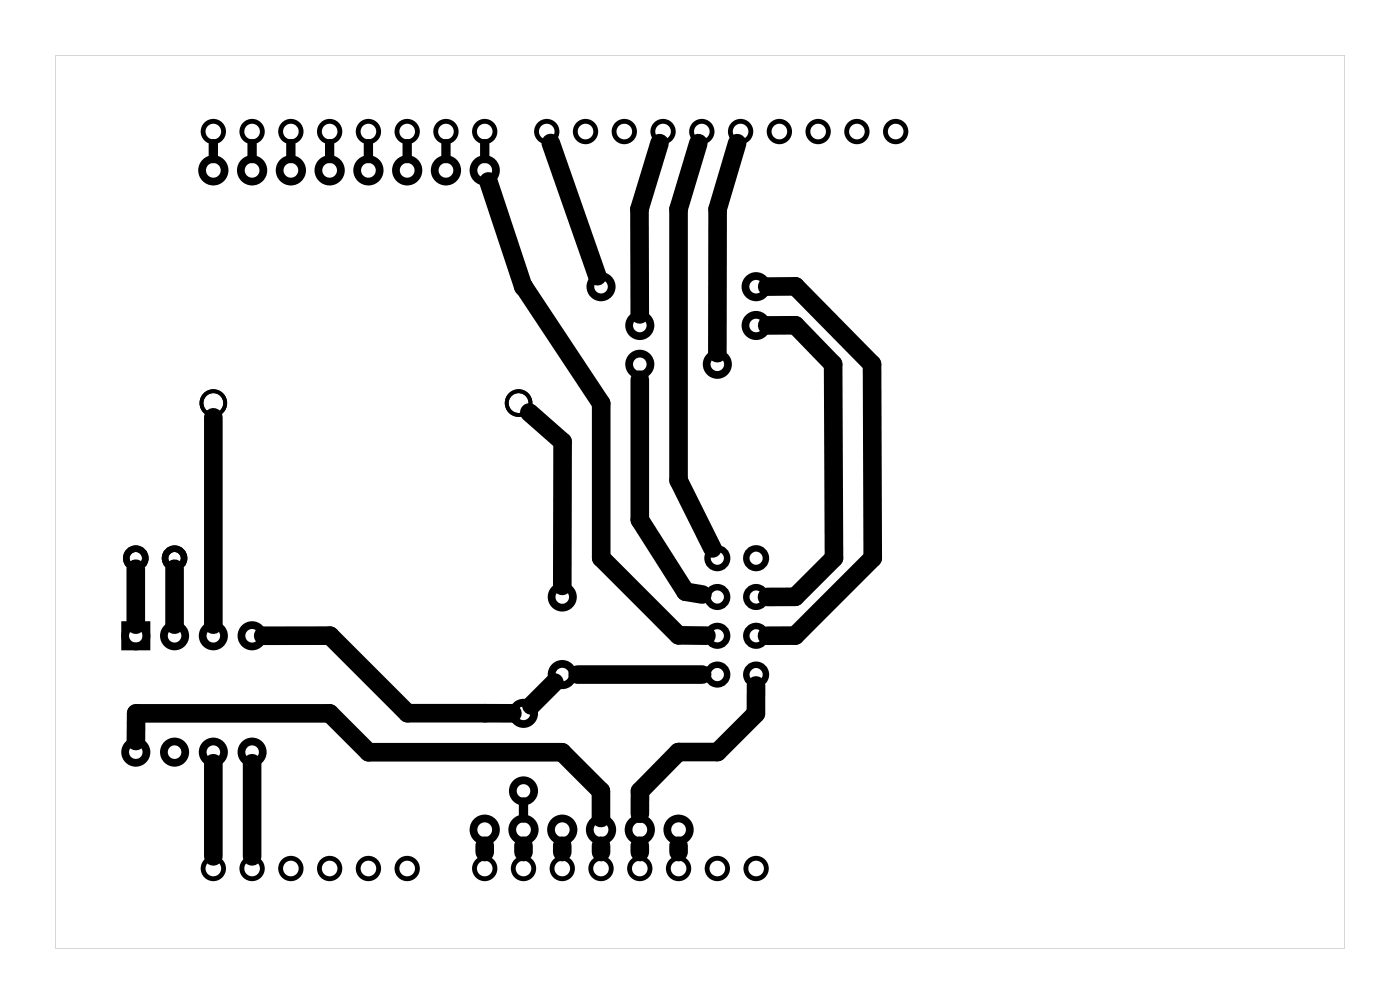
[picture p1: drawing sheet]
<svg xmlns="http://www.w3.org/2000/svg" width="92mm" height="66mm" viewBox="0 0 92 66" stroke-linecap="round" stroke-linejoin="round" font-family="sans-serif">
<path d="M3.6 3.6v58.5h84.5v-58.5zM3.6 3.6h84.5v58.5h-84.5z" fill="#000"/>
<g fill="none" stroke="#000" stroke-width=".32">
<circle cx="14" cy="8.6" r=".67"/>
<circle cx="16.5" cy="8.6" r=".67"/>
<circle cx="19.1" cy="8.6" r=".67"/>
<circle cx="21.6" cy="8.6" r=".67"/>
<circle cx="24.1" cy="8.6" r=".67"/>
<circle cx="26.7" cy="8.6" r=".67"/>
<circle cx="29.2" cy="8.6" r=".67"/>
<circle cx="31.8" cy="8.6" r=".67"/>
<circle cx="35.8" cy="8.6" r=".67"/>
<circle cx="38.4" cy="8.6" r=".67"/>
<circle cx="40.9" cy="8.6" r=".67"/>
<circle cx="43.4" cy="8.6" r=".67"/>
<circle cx="46" cy="8.6" r=".67"/>
<circle cx="48.5" cy="8.6" r=".67"/>
<circle cx="51.1" cy="8.6" r=".67"/>
<circle cx="53.6" cy="8.6" r=".67"/>
<circle cx="56.1" cy="8.6" r=".67"/>
<circle cx="58.7" cy="8.6" r=".67"/>
<circle cx="14" cy="56.9" r=".67"/>
<circle cx="16.5" cy="56.9" r=".67"/>
<circle cx="19.1" cy="56.9" r=".67"/>
<circle cx="21.6" cy="56.9" r=".67"/>
<circle cx="24.1" cy="56.9" r=".67"/>
<circle cx="26.7" cy="56.9" r=".67"/>
<circle cx="31.8" cy="56.9" r=".67"/>
<circle cx="34.3" cy="56.9" r=".67"/>
<circle cx="36.8" cy="56.9" r=".67"/>
<circle cx="39.4" cy="56.9" r=".67"/>
<circle cx="41.9" cy="56.9" r=".67"/>
<circle cx="44.5" cy="56.9" r=".67"/>
<circle cx="47" cy="56.9" r=".67"/>
<circle cx="49.5" cy="56.9" r=".67"/>
</g>
<g fill="none" stroke="#000" stroke-width=".42">
<circle cx="47" cy="36.6" r=".64"/>
<circle cx="47" cy="39.1" r=".64"/>
<circle cx="49.5" cy="36.6" r=".64"/>
<circle cx="49.5" cy="39.1" r=".64"/>
<circle cx="47" cy="41.6" r=".64"/>
<circle cx="47" cy="44.2" r=".64"/>
<circle cx="49.5" cy="41.6" r=".64"/>
<circle cx="49.5" cy="44.2" r=".64"/>
</g>
<g fill="none" stroke="#000" stroke-width=".51">
<path d="M8.2 40.9h1.4v1.4h-1.4z"/>
<circle cx="14" cy="11.2" r=".74"/>
<circle cx="16.5" cy="11.2" r=".74"/>
<circle cx="19.1" cy="11.2" r=".74"/>
<circle cx="21.6" cy="11.2" r=".74"/>
<circle cx="24.1" cy="11.2" r=".74"/>
<circle cx="26.7" cy="11.2" r=".74"/>
<circle cx="29.2" cy="11.2" r=".74"/>
<circle cx="31.8" cy="11.2" r=".74"/>
<circle cx="39.4" cy="18.8" r=".7"/>
<circle cx="49.5" cy="18.8" r=".7"/>
<circle cx="36.8" cy="39.1" r=".7"/>
<circle cx="41.9" cy="21.3" r=".7"/>
<circle cx="41.9" cy="23.9" r=".7"/>
<circle cx="47" cy="23.9" r=".7"/>
<circle cx="49.5" cy="21.3" r=".7"/>
<circle cx="8.9" cy="49.3" r=".7"/>
<circle cx="8.9" cy="41.6" r=".7"/>
<circle cx="11.4" cy="49.3" r=".7"/>
<circle cx="11.4" cy="41.6" r=".7"/>
<circle cx="14" cy="49.3" r=".7"/>
<circle cx="14" cy="41.6" r=".7"/>
<circle cx="16.5" cy="49.3" r=".7"/>
<circle cx="16.5" cy="41.6" r=".7"/>
<circle cx="31.8" cy="54.3" r=".74"/>
<circle cx="34.3" cy="54.3" r=".74"/>
<circle cx="34.3" cy="46.7" r=".7"/>
<circle cx="34.3" cy="51.8" r=".7"/>
<circle cx="36.8" cy="54.3" r=".74"/>
<circle cx="36.8" cy="44.2" r=".7"/>
<circle cx="39.4" cy="54.3" r=".74"/>
<circle cx="41.9" cy="54.3" r=".74"/>
<circle cx="44.5" cy="54.3" r=".74"/>
</g>
<g fill="none" stroke="#000" stroke-width=".25">
<circle cx="14" cy="26.4" r=".78"/>
<circle cx="34" cy="26.4" r=".78"/>
</g>
<g fill="none" stroke="#000" stroke-width=".43">
<circle cx="8.9" cy="36.6" r=".62"/>
<circle cx="11.4" cy="36.6" r=".62"/>
</g>
<g fill="none" stroke="#000" stroke-width="1.2">
<path d="M32 11.9l2.3 6.9 5.1 7.6v10.1l5.1 5.1h1.8M36.1 9.4l3 8.7M43.2 9.4l-1.3 4.3v6.9M45.8 9.4l-1.3 4.3v17.8l2.2 4.4M48.3 9.4l-1.3 4.3v9.4M50.3 18.8h1.8l5 5.1 .1 12.6-5.1 5.1h-1.8M8.9 37.2v3.7M11.4 37.2v3.7M14 27.3v13.6M34.7 27l2.2 1.9-.1 9.5M41.9 24.9v9.1l3 4.7 1.1 .2M50.3 21.3h1.8l2.5 2.6v12.6l-2.5 2.6h-1.8"/>
<path d="M8.9 48.5v-1.8h12.7l2.5 2.6h12.7l2.6 2.5v1.8M14 50v6.1M16.5 50v6.1M17.2 41.6h4.4l5.1 5.1h6.9M31.8 55.4v.4M34.3 55.4v.4M36.3 44.7l-1.5 1.5M36.8 55.4v.4M37.8 44.2h8.2M39.4 55.4v.4M41.9 55.4v.4M44.5 55.4v.4"/>
<path d="M49.5 44.9v1.8l-2.5 2.5h-2.6l-2.5 2.6v1.5"/>
</g>
<path d="M14 9.4v1M16.5 9.4v1M19.1 9.4v1M21.6 9.4v1M24.1 9.4v1M26.7 9.4v1M29.2 9.4v1M31.8 9.4v1M34.3 52.5v1.1" fill="none" stroke="#000" stroke-width=".61"/>
</svg>
